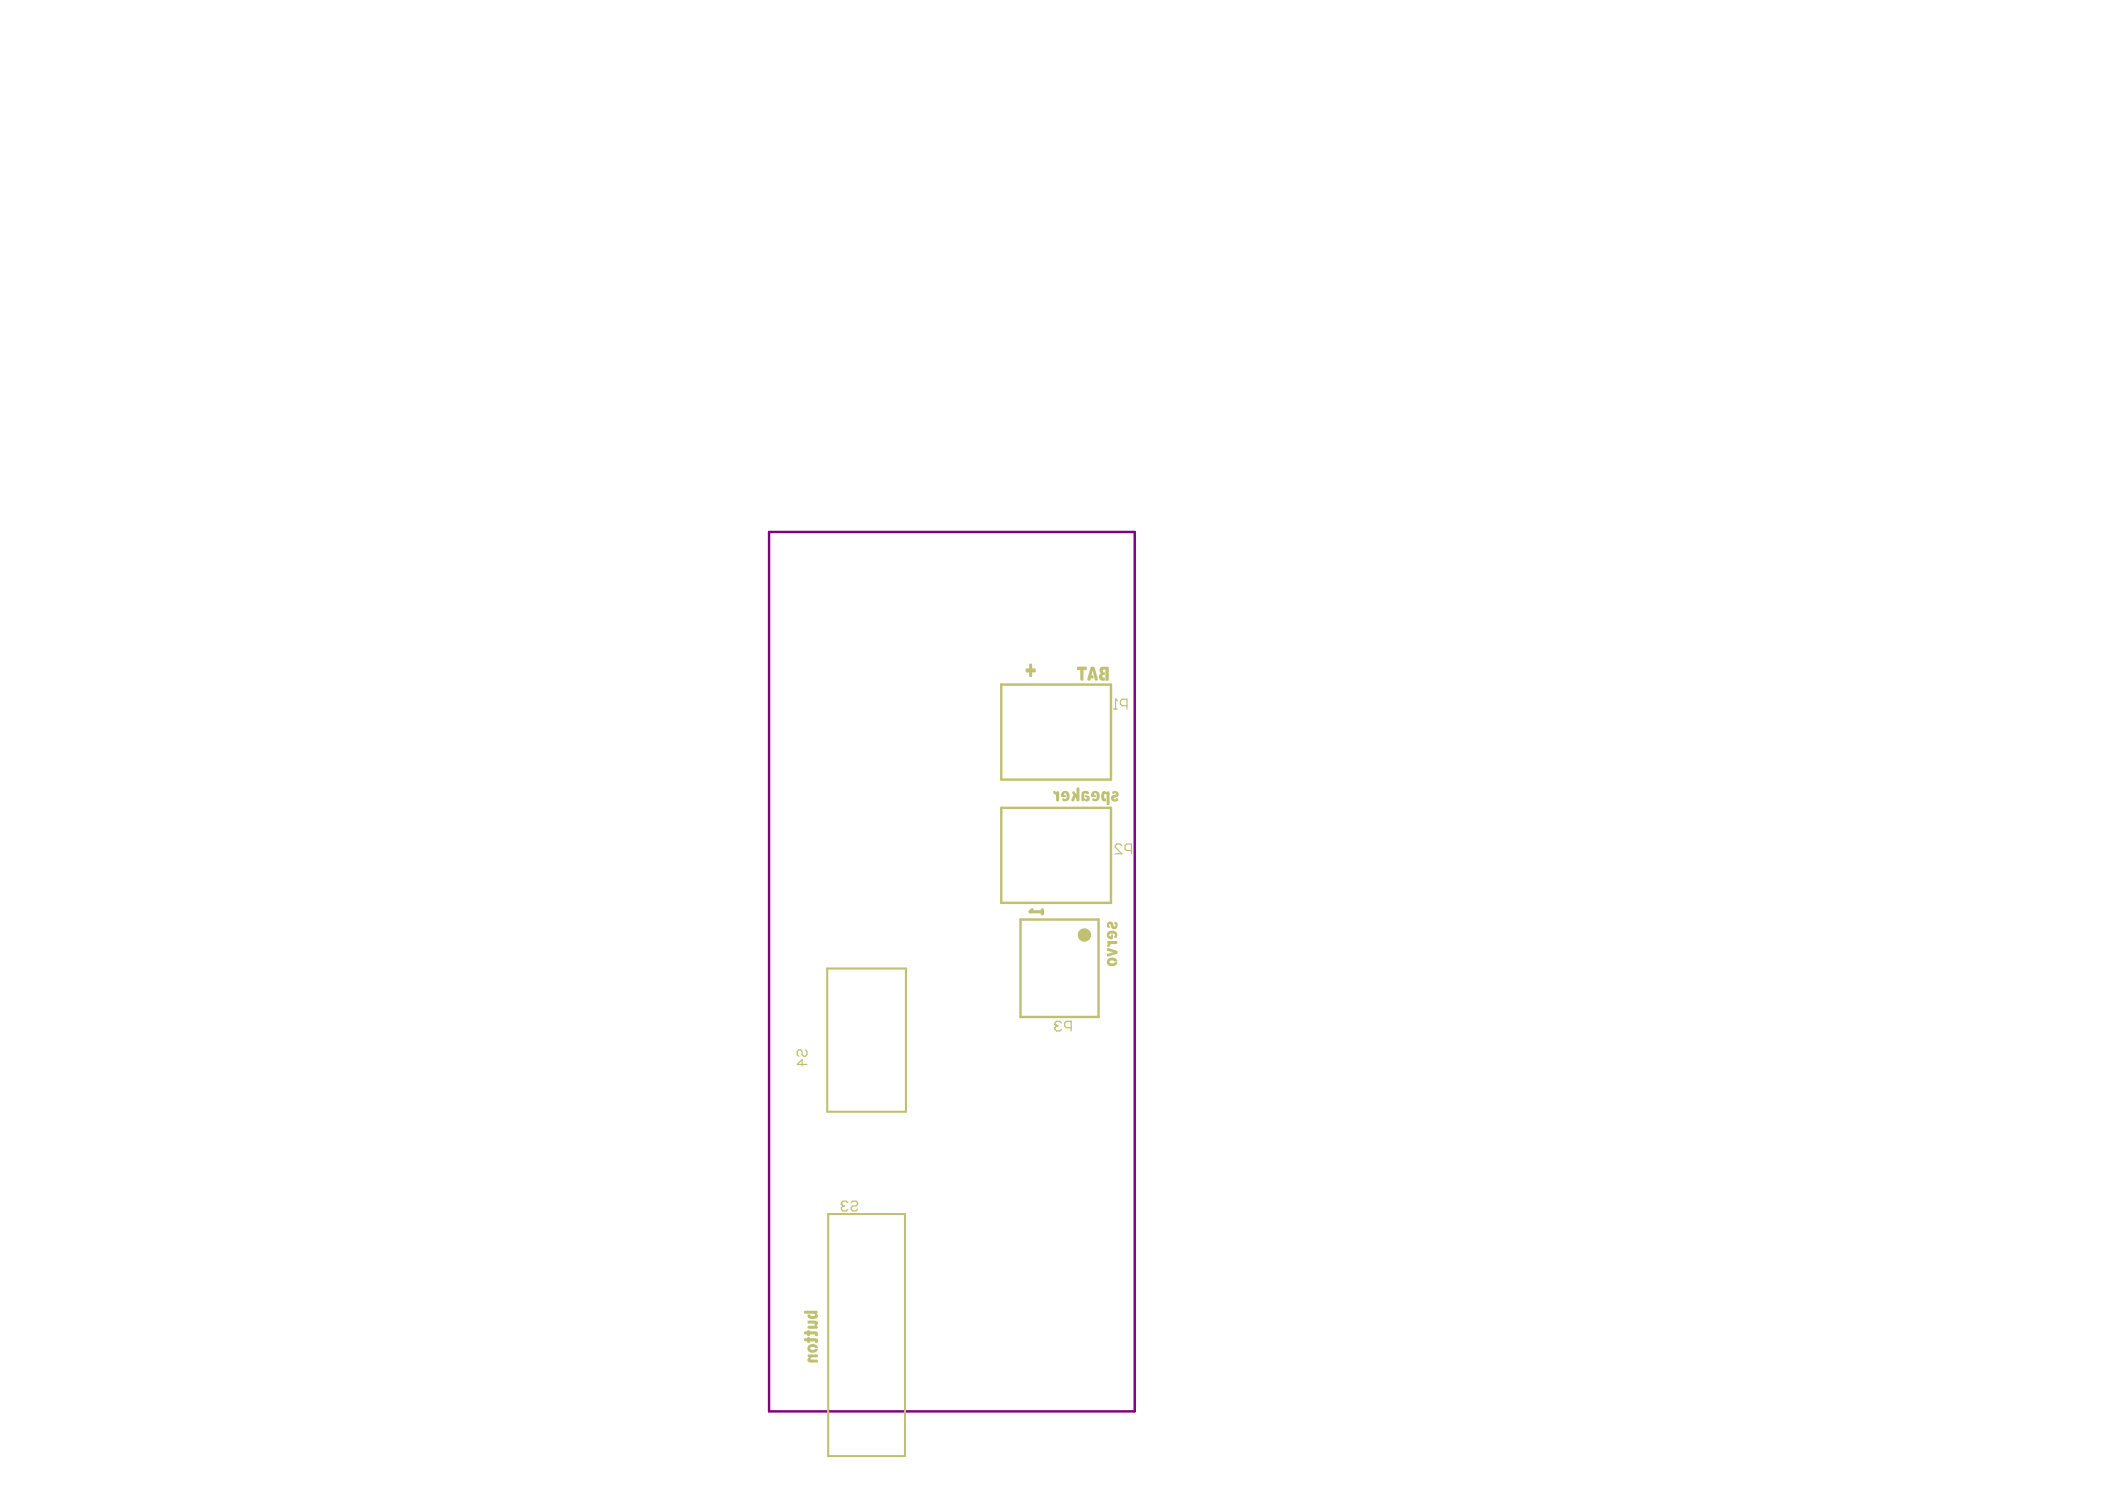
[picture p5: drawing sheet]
<svg xmlns="http://www.w3.org/2000/svg" width="297mm" height="210mm" viewBox="0 0 297 210" stroke-linecap="round" stroke-linejoin="round" font-family="sans-serif">
<path d="M108.5 75h51.6v124.1h-51.6z" fill="none" stroke="#800080" stroke-width=".34"/>
<g fill="#c0c073">
<path d="M114 189.8l.6-.2 .5 .1 .3 .2v.3l-.9-.2-.2 .1v.2l.3 .1 .8-.1-.1 .3-.4 .2-.7-.1-.3-.4z"/>
<path d="M113.5 188.8h.4l.1-.2h.2l.1 .2h.9l.2 .2v.3l-.3 .1h-.1v-.2h-.7l-.1 .2h-.2l-.1-.2h-.4z"/>
<path d="M113.5 187.8h.4l.1-.2 .2 .1 .1 .1h.9l.2 .2v.4l-.3 .1-.1-.1v-.2h-.7l-.1 .2-.2 .1-.1-.3h-.4z"/>
<path d="M114 191.1h.1h1.3v.3l-.9 .1-.1 .2 .9 .1 .1 .4-1.3-.1-.2-.3 .3-.3-.2-.1z"/>
<path d="M114 186.4l1-.1 .3 .1 .1 .3-.2 .4h.2v.2l-.1 .1h-1.3v-.3l.8-.1 .2-.2-.2-.1h-.7l-.1-.1z"/>
<path d="M113.5 185l1.8-.1 .1 .3-.2 .1 .2 .2v.3l-.4 .2h-.8l-.2-.3v-.3h.3l.2 .2h.4l.1-.1v-.1l-1.5-.1z"/>
<path d="M156.3 135.3l.4-.2h.6l.3 .2 .1 .3-.9-.1-.2 .1v.1l.3 .2h.3l.1-.2h.4l-.1 .3-.4 .3-.7-.1-.3-.3z"/>
<path d="M156.2 133.8l.2-.1 1.2 .4 .1 .4-1.4 .4h-.1l.1-.4 .8-.2-.9-.2z"/>
<path d="M156.3 132.8l1.2-.1 .2 .1v.3l-.2 .1h-.8l-.1 .1 .1 .2-.4 .1-.1-.3 .2-.1-.2-.2z"/>
<path d="M156.3 131.5l.5-.2 .6 .1 .3 .3-.1 .6-.4-.1 .1-.4-.5-.1-.2 .1-.1 .2 .3 .1v-.2l.2-.1v.6l-.2 .1-.4-.1-.2-.4z"/>
<path d="M156.3 130.1l.2-.1 .4 .1 .3 .5a.12 .12 0 0 0 .1 .1 .12 .12 0 0 0 .1-.1l-.2-.4 .3-.1 .2 .2v.5l-.2 .2h-.6l-.3-.6h-.1l.1 .4-.2 .1-.2-.2z"/>
<path d="M148.6 111.6h.3l.1 .2 .2-.2 .2 .1v1.3h-.3l-.1-.9-.1-.1h-.2z"/>
<path d="M149.8 111.8l.4-.2h.3l.3 .2 .1 .6-.2 .6h-.5l-.3-.1 .1-.3 .4 .1 .1-.5-.1-.3h-.1l-.2 .3h.3v.2h-.6l-.1-.2z"/>
<path d="M151.4 111.7l.2-.1 .3 .5v-.9l.1-.1 .3 .1v1.7l-.1 .1h-.3l-.1-.5-.3 .5h-.3v-.2l.3-.6-.2-.3z"/>
<path d="M154.1 111.8l.3-.2h.4l.2 .2 .2 .6-.3 .6h-.5l-.2-.1v-.3l.5 .1 .1-.5-.1-.3h-.2l-.1 .3h.2l.1 .2h-.7l-.1-.2z"/>
<path d="M155.6 111.7l.3-.1 .3 .2 .1-.2 .3 .1v1.7l-.1 .2h-.3v-.1l-.1-1.5h-.2l-.1 .2 .1 .4h.2v.4h-.4l-.2-.2-.1-.6z"/>
<path d="M157 111.7l.6-.1 .3 .3-.2 .5-.5 .1a.12 .12 0 0 0-.1 .2 .12 .12 0 0 0 .1 .1l.5-.2 .1 .3-.3 .2-.4-.1-.3-.1v-.6l.7-.3-.1-.1-.4 .1z"/>
<path d="M152.7 111.7l.3-.1 .6 .1 .1 .2-.1 .1-.2 .1-.2-.2-.2 .1v.6l.2 .2 .2-.1-.1-.2-.2-.1 .1-.2 .4 .1 .2 .2v.3l-.2 .2h-.3l-.3-.1-.1 .1h-.3v-1z"/>
<path d="M145.3 93.7l.3-.1v.7h.5l.1 .1-.1 .4-.5 .1v.5v.1h-.3l-.1-.1v-.5h-.4l-.1-.2 .1-.4h.4z"/>
<path d="M152 94.1l1.3-.1 .1 .1-.1 .4h-.4v1.4l-.1 .1-.3-.1-.1-1.4h-.4z"/>
<path d="M155.2 94.2l.3-.1h.9v1.9h-.4v-1.5h-.4v.2l.3 .2v.2l-.4 .2 .1 .3 .3 .1v.3h-.5l-.3-.2v-.5l.3-.3-.2-.3z"/>
<path d="M153.9 94.1h.1h.5l.4 1.7-.1 .2-.3-.1-.3-1.3-.2 .7h.3v.3l-.4 .1-.1 .3-.4-.1z"/>
<circle cx="153" cy="131.9" r=".94"/>
</g>
<path d="M116.7 136.6h11.1v20.2h-11.1zM116.9 171.3h10.8v34.1h-10.8z" fill="none" stroke="#c0c073" stroke-width=".29"/>
<path d="M141.3 96.6h15.5v13.4h-15.5zM141.3 114h15.5v13.4h-15.5zM144 129.7h11v13.8h-11z" fill="none" stroke="#c0c073" stroke-width=".34"/>
<g fill="none" stroke="#c0c073" stroke-width=".17">
<path d="M157.4 98.6h.1M157.4 98.6l.2 .3M157.4 98.6v1.4M159 99.5h-.7l-.2-.2v-.4l.2-.3h.7v1.4M157.2 100h.4M158.3 119.3l-.2-.2h-.5l-.2 .2v.2l.9 .9h-.9M159.7 120h-.7l-.2-.3v-.4l.2-.2h.7v1.3M113.6 148.1l.3 .2v.5l-.3 .2h-.2l-.2-.2v-.5l-.2-.2h-.3l-.2 .2v.5l.2 .2M113.9 150.1h-1.4l.7-.6v.9M148.9 144.5h.1M148.9 144.5l.2 .2M149.1 144.7l-.2 .3v.2l.2 .2h.5l.2-.2"/>
<path d="M149.1 144.7h.2M149.8 144.3l-.2-.2h-.5l-.2 .2v.2M151.2 145h-.7l-.3-.3v-.4l.3-.2h.7v1.3M118.7 169.9h.1M118.7 169.9l.3 .2M119 170.1h.2M119 170.1l-.3 .3v.2l.3 .2h.4l.2-.2M119.6 169.7l-.2-.3h-.4l-.3 .3v.2M120.1 169.7l.2-.3h.5l.2 .3v.2l-.2 .2h-.5l-.2 .3v.2l.2 .2h.5l.2-.2"/>
</g>
<path d="M145.4 128.6h1.7M147.1 128.3v.6" fill="none" stroke="#c0c073" stroke-width=".44"/>
<circle cx="145.4" cy="128.6" r=".22" fill="#c0c073"/>
<path d="M145.6 128.3l-.2 .3" fill="none" stroke="#c0c073" stroke-width=".44"/>
</svg>
